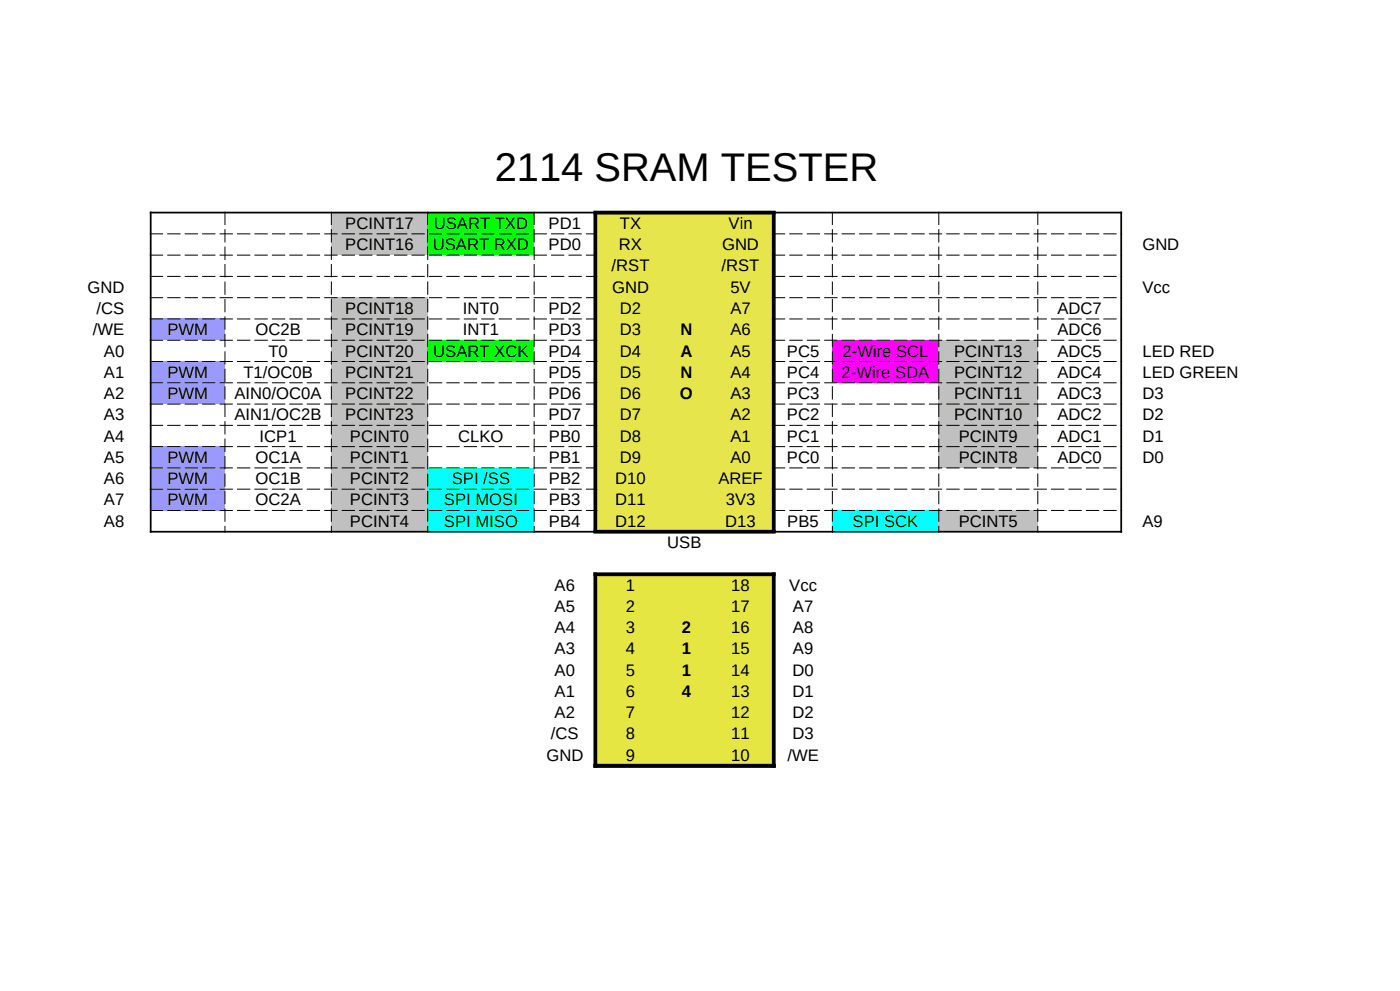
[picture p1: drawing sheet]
<svg xmlns="http://www.w3.org/2000/svg" width="297mm" height="210mm" viewBox="0 0 297 210" stroke-linecap="round" stroke-linejoin="round" font-family="sans-serif">
<defs><g id="words">
<text font-size="8.5" x="104.9" y="38.4">2114 SRAM TESTER</text>
<g font-size="3.5">
<text x="73.2" y="48.5">PCINT17</text>
<text x="73.2" y="53">PCINT16</text>
<text x="91.8" y="53">USART RXD</text>
<text x="92" y="48.5">USART TXD</text>
<text x="116.3" y="48.5">PD1</text>
<text x="116.3" y="53">PD0</text>
<text x="131.3" y="53">RX</text>
<text x="131.5" y="48.5">TX</text>
<text x="153.1" y="53">GND</text>
<text x="154.5" y="48.5">Vin</text>
<text x="242.3" y="53">GND</text>
<text x="129.7" y="57.5">/RST</text>
<text x="153" y="57.5">/RST</text>
<text x="18.6" y="62">GND</text>
<text x="129.8" y="62">GND</text>
<text x="154.9" y="62">5V</text>
<text x="242.3" y="62">Vcc</text>
<text x="19.7" y="71.1">/WE</text>
<text x="20.5" y="66.5">/CS</text>
<text x="35.5" y="71.1">PWM</text>
<text x="54.2" y="71.1">OC2B</text>
<text x="73.2" y="66.5">PCINT18</text>
<text x="73.2" y="71.1">PCINT19</text>
<text x="98.2" y="66.5">INT0</text>
<text x="98.2" y="71.1">INT1</text>
<text x="116.3" y="66.5">PD2</text>
<text x="116.3" y="71.1">PD3</text>
<text x="131.5" y="66.5">D2</text>
<text x="131.5" y="71.1">D3</text>
<text x="144.4" y="71.1">N</text>
<text x="154.9" y="66.5">A7</text>
<text x="154.9" y="71.1">A6</text>
<text x="224.3" y="66.5">ADC7</text>
<text x="224.3" y="71.1">ADC6</text>
<text x="22.1" y="75.6">A0</text>
<text x="56.9" y="75.6">T0</text>
<text x="73.2" y="75.6">PCINT20</text>
<text x="91.9" y="75.6">USART XCK</text>
<text x="116.3" y="75.6">PD4</text>
<text x="131.5" y="75.6">D4</text>
<text x="144.4" y="75.6">A</text>
<text x="154.9" y="75.6">A5</text>
<text x="166.9" y="75.6">PC5</text>
<text x="178.7" y="75.6">2-Wire SCL</text>
<text x="202.4" y="75.6">PCINT13</text>
<text x="224.3" y="75.6">ADC5</text>
<text x="242.3" y="75.6">LED RED</text>
<text x="22.1" y="80.1">A1</text>
<text x="35.5" y="80.1">PWM</text>
<text x="51.6" y="80.1">T1/OC0B</text>
<text x="73.2" y="80.1">PCINT21</text>
<text x="116.3" y="80.1">PD5</text>
<text x="131.5" y="80.1">D5</text>
<text x="144.4" y="80.1">N</text>
<text x="154.9" y="80.1">A4</text>
<text x="166.9" y="80.1">PC4</text>
<text x="178.5" y="80.1">2-Wire SDA</text>
<text x="202.4" y="80.1">PCINT12</text>
<text x="224.3" y="80.1">ADC4</text>
<text x="242.3" y="80.1">LED GREEN</text>
<text x="22.1" y="84.6">A2</text>
<text x="22.1" y="89.1">A3</text>
<text x="35.5" y="84.6">PWM</text>
<text x="49.7" y="84.6">AIN0/OC0A</text>
<text x="49.7" y="89.1">AIN1/OC2B</text>
<text x="73.2" y="84.6">PCINT22</text>
<text x="73.2" y="89.1">PCINT23</text>
<text x="116.3" y="84.6">PD6</text>
<text x="116.3" y="89.1">PD7</text>
<text x="131.5" y="84.6">D6</text>
<text x="131.5" y="89.1">D7</text>
<text x="144.2" y="84.6">O</text>
<text x="154.9" y="84.6">A3</text>
<text x="154.9" y="89.1">A2</text>
<text x="166.9" y="84.6">PC3</text>
<text x="166.9" y="89.1">PC2</text>
<text x="202.4" y="84.6">PCINT11</text>
<text x="202.4" y="89.1">PCINT10</text>
<text x="224.3" y="84.6">ADC3</text>
<text x="224.3" y="89.1">ADC2</text>
<text x="242.3" y="84.6">D3</text>
<text x="242.3" y="89.1">D2</text>
<text x="22.1" y="93.6">A4</text>
<text x="55.1" y="93.6">ICP1</text>
<text x="74.2" y="93.6">PCINT0</text>
<text x="97.2" y="93.6">CLKO</text>
<text x="116.4" y="93.6">PB0</text>
<text x="131.5" y="93.6">D8</text>
<text x="154.9" y="93.6">A1</text>
<text x="166.9" y="93.6">PC1</text>
<text x="203.3" y="93.6">PCINT9</text>
<text x="224.3" y="93.6">ADC1</text>
<text x="242.3" y="93.6">D1</text>
<text x="22.1" y="98.1">A5</text>
<text x="35.5" y="98.1">PWM</text>
<text x="54.2" y="98.1">OC1A</text>
<text x="74.2" y="98.1">PCINT1</text>
<text x="116.4" y="98.1">PB1</text>
<text x="131.5" y="98.1">D9</text>
<text x="154.9" y="98.1">A0</text>
<text x="166.9" y="98.1">PC0</text>
<text x="203.3" y="98.1">PCINT8</text>
<text x="224.3" y="98.1">ADC0</text>
<text x="242.3" y="98.1">D0</text>
<text x="22.1" y="102.6">A6</text>
<text x="22.1" y="107.1">A7</text>
<text x="35.5" y="102.6">PWM</text>
<text x="35.5" y="107.1">PWM</text>
<text x="54.2" y="102.6">OC1B</text>
<text x="54.2" y="107.1">OC2A</text>
<text x="74.2" y="102.6">PCINT2</text>
<text x="74.2" y="107.1">PCINT3</text>
<text x="94.2" y="107.1">SPI MOSI</text>
<text x="95.8" y="102.6">SPI /SS</text>
<text x="116.4" y="102.6">PB2</text>
<text x="116.4" y="107.1">PB3</text>
<text x="130.5" y="102.6">D10</text>
<text x="130.5" y="107.1">D11</text>
<text x="152.4" y="102.6">AREF</text>
<text x="153.9" y="107.1">3V3</text>
<text x="22.1" y="111.6">A8</text>
<text x="74.2" y="111.6">PCINT4</text>
<text x="94.2" y="111.6">SPI MISO</text>
<text x="116.4" y="111.6">PB4</text>
<text x="130.5" y="111.6">D12</text>
<text x="153.8" y="111.6">D13</text>
<text x="167" y="111.6">PB5</text>
<text x="180.8" y="111.6">SPI SCK</text>
<text x="203.3" y="111.6">PCINT5</text>
<text x="242.3" y="111.6">A9</text>
<text x="141.5" y="116.1">USB</text>
<text x="117.6" y="125.2">A6</text>
<text x="132.7" y="125.2">1</text>
<text x="155.1" y="125.2">18</text>
<text x="167.4" y="125.2">Vcc</text>
<text x="117.6" y="129.7">A5</text>
<text x="132.7" y="129.7">2</text>
<text x="155.1" y="129.7">17</text>
<text x="168.2" y="129.7">A7</text>
<text x="117.6" y="134.2">A4</text>
<text x="132.7" y="134.2">3</text>
<text x="144.6" y="134.2">2</text>
<text x="155.1" y="134.2">16</text>
<text x="168.2" y="134.2">A8</text>
<text x="117.6" y="138.7">A3</text>
<text x="117.6" y="143.2">A0</text>
<text x="132.7" y="138.7">4</text>
<text x="132.7" y="143.2">5</text>
<text x="144.6" y="138.7">1</text>
<text x="144.6" y="143.2">1</text>
<text x="155.1" y="138.7">15</text>
<text x="155.1" y="143.2">14</text>
<text x="168.1" y="143.2">D0</text>
<text x="168.2" y="138.7">A9</text>
<text x="117.6" y="147.7">A1</text>
<text x="132.7" y="147.7">6</text>
<text x="144.6" y="147.7">4</text>
<text x="155.1" y="147.7">13</text>
<text x="168.1" y="147.7">D1</text>
<text x="117.6" y="152.2">A2</text>
<text x="132.7" y="152.2">7</text>
<text x="155.1" y="152.2">12</text>
<text x="168.1" y="152.2">D2</text>
<text x="115.9" y="161.3">GND</text>
<text x="116.8" y="156.7">/CS</text>
<text x="132.7" y="156.7">8</text>
<text x="132.7" y="161.3">9</text>
<text x="155.1" y="156.7">11</text>
<text x="155.1" y="161.3">10</text>
<text x="167" y="161.3">/WE</text>
<text x="168.1" y="156.7">D3</text>
</g>
</g></defs>
<path d="M70.3 45h20.4v9.1h-20.4z" fill-rule="evenodd" fill="#c0c0c0"/>
<path d="M90.7 45h22.6v9.1h-22.6z" fill-rule="evenodd" fill="#0f0"/>
<g fill="#e6e64c">
<path d="M126.2 45h37.9v9.1h-37.9z" fill-rule="evenodd"/>
<path d="M126.2 54.1h37.9v9h-37.9z" fill-rule="evenodd"/>
</g>
<path d="M70.3 63.1h20.4v4.5h-20.4z" fill-rule="evenodd" fill="#c0c0c0"/>
<path d="M126.2 63.1h37.9v4.5h-37.9z" fill-rule="evenodd" fill="#e6e64c"/>
<path d="M31.9 67.6h15.8v4.5h-15.8z" fill-rule="evenodd" fill="#99f"/>
<path d="M70.3 67.6h20.4v4.5h-20.4z" fill-rule="evenodd" fill="#c0c0c0"/>
<path d="M126.2 67.6h37.9v4.5h-37.9z" fill-rule="evenodd" fill="#e6e64c"/>
<path d="M70.3 72.1h20.4v4.5h-20.4z" fill-rule="evenodd" fill="#c0c0c0"/>
<path d="M90.7 72.1h22.6v4.5h-22.6z" fill-rule="evenodd" fill="#0f0"/>
<path d="M126.2 72.1h37.9v4.5h-37.9z" fill-rule="evenodd" fill="#e6e64c"/>
<path d="M176.5 72.1h22.6v4.5h-22.6z" fill-rule="evenodd" fill="#f0f"/>
<path d="M199.1 72.1h21v4.5h-21z" fill-rule="evenodd" fill="#c0c0c0"/>
<path d="M31.9 76.6h15.8v4.5h-15.8z" fill-rule="evenodd" fill="#99f"/>
<path d="M70.3 76.6h20.4v4.5h-20.4z" fill-rule="evenodd" fill="#c0c0c0"/>
<path d="M126.2 76.6h37.9v4.5h-37.9z" fill-rule="evenodd" fill="#e6e64c"/>
<path d="M176.5 76.6h22.6v4.5h-22.6z" fill-rule="evenodd" fill="#f0f"/>
<path d="M199.1 76.6h21v4.5h-21z" fill-rule="evenodd" fill="#c0c0c0"/>
<path d="M31.9 81.1h15.8v4.5h-15.8z" fill-rule="evenodd" fill="#99f"/>
<path d="M70.3 81.1h20.4v4.5h-20.4z" fill-rule="evenodd" fill="#c0c0c0"/>
<path d="M126.2 81.1h37.9v4.5h-37.9z" fill-rule="evenodd" fill="#e6e64c"/>
<g fill="#c0c0c0">
<path d="M199.1 81.1h21v4.5h-21z" fill-rule="evenodd"/>
<path d="M70.3 85.6h20.4v9.1h-20.4z" fill-rule="evenodd"/>
</g>
<path d="M126.2 85.6h37.9v9.1h-37.9z" fill-rule="evenodd" fill="#e6e64c"/>
<path d="M199.1 85.6h21v9.1h-21z" fill-rule="evenodd" fill="#c0c0c0"/>
<path d="M31.9 94.6h15.8v4.6h-15.8z" fill-rule="evenodd" fill="#99f"/>
<path d="M70.3 94.6h20.4v4.6h-20.4z" fill-rule="evenodd" fill="#c0c0c0"/>
<path d="M126.2 94.6h37.9v4.6h-37.9z" fill-rule="evenodd" fill="#e6e64c"/>
<path d="M199.1 94.6h21v4.6h-21z" fill-rule="evenodd" fill="#c0c0c0"/>
<path d="M31.9 99.2h15.8v9h-15.8z" fill-rule="evenodd" fill="#99f"/>
<path d="M70.3 99.2h20.4v9h-20.4z" fill-rule="evenodd" fill="#c0c0c0"/>
<path d="M90.7 99.2h22.6v9h-22.6z" fill-rule="evenodd" fill="#0ff"/>
<path d="M126.2 99.2h37.9v9h-37.9z" fill-rule="evenodd" fill="#e6e64c"/>
<path d="M70.3 108.2h20.4v4.5h-20.4z" fill-rule="evenodd" fill="#c0c0c0"/>
<path d="M90.7 108.2h22.6v4.5h-22.6z" fill-rule="evenodd" fill="#0ff"/>
<path d="M126.2 108.2h37.9v4.5h-37.9z" fill-rule="evenodd" fill="#e6e64c"/>
<path d="M176.5 108.2h22.6v4.5h-22.6z" fill-rule="evenodd" fill="#0ff"/>
<path d="M199.1 108.2h21v4.5h-21z" fill-rule="evenodd" fill="#c0c0c0"/>
<path d="M126.2 121.7h37.9v40.6h-37.9z" fill-rule="evenodd" fill="#e6e643"/>
<path d="M31.8 45.1h94.9M32 44.9v68M163.7 45.1h74.3M237.8 44.9v68M31.8 112.7h94.9M163.7 112.7h74.3" fill="none" stroke="#000" stroke-width=".37"/>
<g fill="none" stroke="#000" stroke-width=".21" stroke-dasharray="2.8 .9" stroke-linecap="butt">
<path d="M31.8 49.6h94.9M31.8 54.1h94.9M31.8 58.6h94.9M47.7 44.9v68M70.3 44.9v68M90.7 44.9v68M113.3 44.9v68M163.7 49.6h74.3M163.7 54.1h74.3M163.7 58.6h74.3M176.5 44.9v68M199.1 44.9v68"/>
<path d="M220.1 44.9v68M31.8 63.1h94.9M31.8 67.6h94.9M31.8 72.1h94.9M31.8 76.6h94.9M163.7 63.1h74.3M163.7 67.6h74.3M163.7 72.1h74.3M163.7 76.6h74.3M31.8 81.1h94.9M31.8 85.7h94.9M31.8 90.2h94.9"/>
<path d="M31.8 94.7h94.9M31.8 99.2h94.9M163.7 81.1h74.3M163.7 85.7h74.3M163.7 90.2h74.3M163.7 94.7h74.3M163.7 99.2h74.3M31.8 103.7h94.9M31.8 108.2h94.9M163.7 103.7h74.3M163.7 108.2h74.3"/>
</g>
<path d="M125.9 45.1h38.6M126.3 44.9v68M164.1 44.9v68M125.9 112.7h38.6M125.9 121.7h38.6M126.3 121.3v41.4M164.1 121.3v41.4M125.9 162.3h38.6" fill="none" stroke="#000" stroke-width=".79" stroke-linecap="butt"/>
<use href="#words"/>
</svg>
